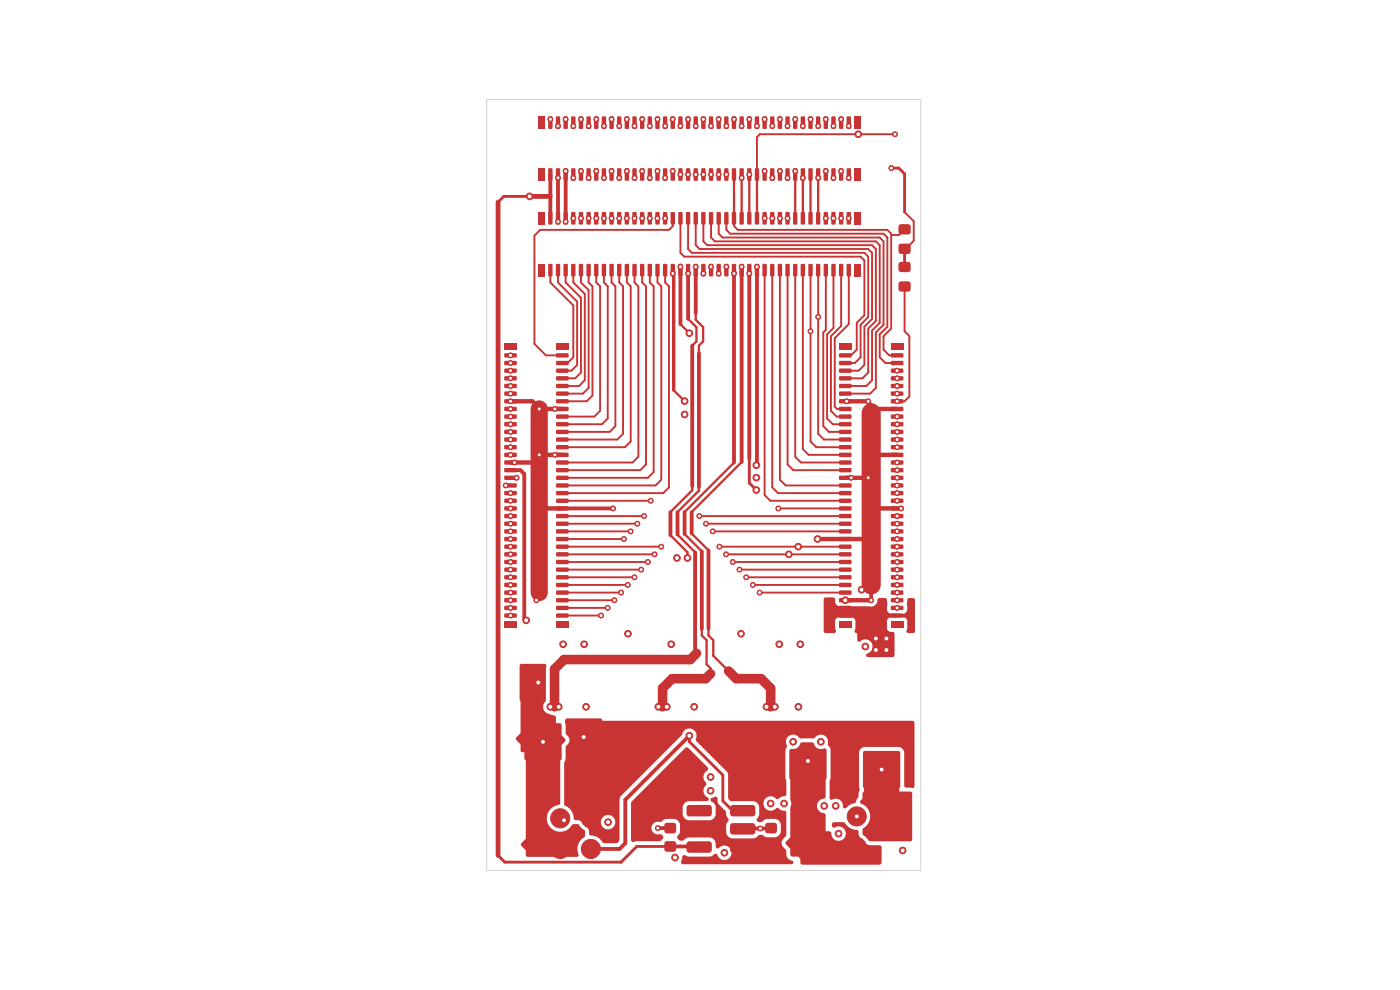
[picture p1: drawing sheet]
<svg xmlns="http://www.w3.org/2000/svg" width="297mm" height="210mm" viewBox="0 0 297 210" stroke-linecap="round" stroke-linejoin="round" font-family="sans-serif">
<g fill="#c83434" stroke="#c83434" stroke-width=".21">
<circle cx="181.8" cy="173.2" r="2.03"/>
<circle cx="125.3" cy="173.6" r="2.03"/>
<circle cx="181.8" cy="179.7" r="2.03"/>
</g>
<g fill="#c83434">
<path d="M190.8 47.7l.3-.2h1.6a.55 .55 0 0 1 .5 .6v1.1a.55 .55 0 0 1-.5 .5h-1.6a.55 .55 0 0 1-.5-.5v-1.1z"/>
<path d="M190.8 51.8l.3-.1h1.6a.55 .55 0 0 1 .5 .5v1.1a.55 .55 0 0 1-.5 .6h-1.6a.55 .55 0 0 1-.5-.6v-1.1z"/>
<path d="M190.8 59.8l.3-.1h1.6a.55 .55 0 0 1 .5 .5v1.1a.55 .55 0 0 1-.5 .6h-1.6a.55 .55 0 0 1-.5-.6v-1.1z"/>
<path d="M190.8 55.7l.3-.2h1.6a.55 .55 0 0 1 .5 .6v1.1a.55 .55 0 0 1-.5 .5h-1.6a.55 .55 0 0 1-.5-.5v-1.1z"/>
<path d="M118 75l2.5-.1 .1 .3v.5l-.2 .2-2.3-.1-.1-.2z"/>
<path d="M107 75l2.5-.1 .1 .3v.5l-.2 .2-2.3-.1-.1-.2z"/>
<path d="M118 76.6h2.5l.1 .2v.5l-.2 .2h-2.3l-.1-.3z"/>
<path d="M107 76.6h2.5l.1 .2v.5l-.2 .2h-2.3l-.1-.3z"/>
<path d="M118 78.2h2.5l.1 .2v.6l-.2 .1h-2.3l-.1-.2z"/>
<path d="M107 78.2h2.5l.1 .2v.6l-.2 .1h-2.3l-.1-.2z"/>
<path d="M118 79.9l2.5-.1 .1 .2v.6l-.2 .1h-2.3l-.1-.2z"/>
<path d="M107 79.9l2.5-.1 .1 .2v.6l-.2 .1h-2.3l-.1-.2z"/>
<path d="M118 81.5l2.5-.1 .1 .2v.6l-.2 .1h-2.3l-.1-.2z"/>
<path d="M107 81.5l2.5-.1 .1 .2v.6l-.2 .1h-2.3l-.1-.2z"/>
<path d="M118 83.1h2.5l.1 .2v.5l-.2 .2-2.3-.1-.1-.2z"/>
<path d="M107 83.1h2.5l.1 .2v.5l-.2 .2-2.3-.1-.1-.2z"/>
<path d="M118 84.7h2.5l.1 .2v.5l-.2 .2h-2.3l-.1-.2z"/>
<path d="M107 84.7h2.5l.1 .2v.5l-.2 .2h-2.3l-.1-.2z"/>
<path d="M118 86.3h2.5l.1 .2v.6l-.2 .1h-2.3l-.1-.2z"/>
<path d="M107 86.3h2.5l.1 .2v.6l-.2 .1h-2.3l-.1-.2z"/>
<path d="M118 88l2.5-.1 .1 .2v.6l-.2 .1h-2.3l-.1-.2z"/>
<path d="M107 88l2.5-.1 .1 .2v.6l-.2 .1h-2.3l-.1-.2z"/>
<path d="M118 89.6l2.5-.1 .1 .3v.5l-.2 .2-2.3-.1-.1-.2z"/>
<path d="M107 89.6l2.5-.1 .1 .3v.5l-.2 .2-2.3-.1-.1-.2z"/>
<path d="M118 91.2h2.5l.1 .2v.5l-.2 .2h-2.3l-.1-.2z"/>
<path d="M107 91.2h2.5l.1 .2v.5l-.2 .2h-2.3l-.1-.2z"/>
<path d="M118 92.8h2.5l.1 .2v.6l-.2 .1h-2.3l-.1-.2z"/>
<path d="M107 92.8h2.5l.1 .2v.6l-.2 .1h-2.3l-.1-.2z"/>
<path d="M118 94.5l2.5-.1 .1 .2v.6l-.2 .1h-2.3l-.1-.2z"/>
<path d="M107 94.5l2.5-.1 .1 .2v.6l-.2 .1h-2.3l-.1-.2z"/>
<path d="M118 96.1l2.5-.1 .1 .3v.5l-.2 .2-2.3-.1-.1-.2z"/>
<path d="M107 96.1l2.5-.1 .1 .3v.5l-.2 .2-2.3-.1-.1-.2z"/>
<path d="M118 97.7h2.5l.1 .2v.5l-.2 .2h-2.3l-.1-.3z"/>
<path d="M107 97.7h2.5l.1 .2v.5l-.2 .2h-2.3l-.1-.3z"/>
<path d="M118 99.3h2.5l.1 .2v.6l-.2 .1h-2.3l-.1-.2z"/>
<path d="M107 99.3h2.5l.1 .2v.6l-.2 .1h-2.3l-.1-.2z"/>
<path d="M118 101l2.5-.1 .1 .2v.6l-.2 .1h-2.3l-.1-.2z"/>
<path d="M107 101l2.5-.1 .1 .2v.6l-.2 .1h-2.3l-.1-.2z"/>
<path d="M118 102.6l2.5-.1 .1 .2v.6l-.2 .1h-2.3l-.1-.2z"/>
<path d="M107 102.6l2.5-.1 .1 .2v.6l-.2 .1h-2.3l-.1-.2z"/>
<path d="M118 104.2h2.5l.1 .2v.5l-.2 .2h-2.3l-.1-.3z"/>
<path d="M107 104.2h2.5l.1 .2v.5l-.2 .2h-2.3l-.1-.3z"/>
<path d="M118 105.8h2.5l.1 .2v.5l-.2 .2h-2.3l-.1-.2z"/>
<path d="M107 105.8h2.5l.1 .2v.5l-.2 .2h-2.3l-.1-.2z"/>
<path d="M118 107.5l2.5-.1 .1 .2v.6l-.2 .1h-2.3l-.1-.2z"/>
<path d="M107 107.5l2.5-.1 .1 .2v.6l-.2 .1h-2.3l-.1-.2z"/>
<path d="M118 109.1l2.5-.1 .1 .2v.6l-.2 .1h-2.3l-.1-.2z"/>
<path d="M107 109.1l2.5-.1 .1 .2v.6l-.2 .1h-2.3l-.1-.2z"/>
<path d="M118 110.7l2.5-.1 .1 .3v.5l-.2 .2-2.3-.1-.1-.2z"/>
<path d="M107 110.7l2.5-.1 .1 .3v.5l-.2 .2-2.3-.1-.1-.2z"/>
<path d="M118 112.3h2.5l.1 .2v.5l-.2 .2h-2.3l-.1-.2z"/>
<path d="M107 112.3h2.5l.1 .2v.5l-.2 .2h-2.3l-.1-.2z"/>
<path d="M118 113.9h2.5l.1 .2v.6l-.2 .1h-2.3l-.1-.2z"/>
<path d="M107 113.9h2.5l.1 .2v.6l-.2 .1h-2.3l-.1-.2z"/>
<path d="M118 115.6l2.5-.1 .1 .2v.6l-.2 .1h-2.3l-.1-.2z"/>
<path d="M107 115.6l2.5-.1 .1 .2v.6l-.2 .1h-2.3l-.1-.2z"/>
<path d="M118 117.2l2.5-.1 .1 .3v.5l-.2 .2-2.3-.1-.1-.2z"/>
<path d="M107 117.2l2.5-.1 .1 .3v.5l-.2 .2-2.3-.1-.1-.2z"/>
<path d="M118 118.8h2.5l.1 .2v.5l-.2 .2h-2.3l-.1-.3z"/>
<path d="M107 118.8h2.5l.1 .2v.5l-.2 .2h-2.3l-.1-.3z"/>
<path d="M118 120.4h2.5l.1 .2v.6l-.2 .1h-2.3l-.1-.2z"/>
<path d="M107 120.4h2.5l.1 .2v.6l-.2 .1h-2.3l-.1-.2z"/>
<path d="M118 122.1l2.5-.1 .1 .2v.6l-.2 .1h-2.3l-.1-.2z"/>
<path d="M107 122.1l2.5-.1 .1 .2v.6l-.2 .1h-2.3l-.1-.2z"/>
<path d="M118 123.7l2.5-.1 .1 .2v.6l-.2 .1h-2.3l-.1-.2z"/>
<path d="M107 123.7l2.5-.1 .1 .2v.6l-.2 .1h-2.3l-.1-.2z"/>
<path d="M118 125.3h2.5l.1 .2v.5l-.2 .2h-2.3l-.1-.3z"/>
<path d="M107 125.3h2.5l.1 .2v.5l-.2 .2h-2.3l-.1-.3z"/>
<path d="M118 126.9h2.5l.1 .2v.6l-.2 .1h-2.3l-.1-.2z"/>
<path d="M107 126.9h2.5l.1 .2v.6l-.2 .1h-2.3l-.1-.2z"/>
<path d="M118 128.6l2.5-.1 .1 .2v.6l-.2 .1h-2.3l-.1-.2z"/>
<path d="M107 128.6l2.5-.1 .1 .2v.6l-.2 .1h-2.3l-.1-.2z"/>
<path d="M118 130.2l2.5-.1 .1 .2v.6l-.2 .1h-2.3l-.1-.2z"/>
<path d="M107 130.2l2.5-.1 .1 .2v.6l-.2 .1h-2.3l-.1-.2z"/>
<path d="M118 72.7h2.6v1.5h-2.6z"/>
<path d="M107 72.7h2.6v1.5h-2.6z"/>
<path d="M118 131.8h2.6v1.4h-2.6z"/>
<path d="M107 131.8h2.6v1.4h-2.6z"/>
<path d="M116.4 24.7h.6l.2 .1v2.3l-.1 .2-.6 .1-.2-.2z"/>
<path d="M116.4 35.7h.6l.2 .1v2.3l-.1 .2-.6 .1-.2-.2z"/>
<path d="M118 24.7h.6l.2 .1v2.3l-.1 .2-.6 .1-.2-.2z"/>
<path d="M118 35.7h.6l.2 .1v2.3l-.1 .2-.6 .1-.2-.2z"/>
<path d="M119.6 24.7h.6l.3 .1v2.3l-.2 .2-.5 .1-.2-.2z"/>
<path d="M119.6 35.7h.6l.3 .1v2.3l-.2 .2-.5 .1-.2-.2z"/>
<path d="M121.2 24.7h.7l.2 .1v2.3l-.2 .2-.5 .1-.2-.2z"/>
<path d="M121.2 35.7h.7l.2 .1v2.3l-.2 .2-.5 .1-.2-.2z"/>
<path d="M122.8 24.7h.7l.2 .1v2.3l-.1 .2-.6 .1-.2-.2z"/>
<path d="M122.8 35.7h.7l.2 .1v2.3l-.1 .2-.6 .1-.2-.2z"/>
<path d="M124.5 24.7h.6l.2 .1v2.3l-.1 .2-.6 .1-.2-.2z"/>
<path d="M124.5 35.7h.6l.2 .1v2.3l-.1 .2-.6 .1-.2-.2z"/>
<path d="M126.1 24.7h.6l.2 .1 .1 2.3-.2 .2-.5 .1-.3-.2z"/>
<path d="M126.1 35.7h.6l.2 .1 .1 2.3-.2 .2-.5 .1-.3-.2z"/>
<path d="M127.7 24.7h.7l.2 .1v2.3l-.2 .2-.5 .1-.2-.2z"/>
<path d="M127.7 35.7h.7l.2 .1v2.3l-.2 .2-.5 .1-.2-.2z"/>
<path d="M129.3 24.7h.7l.2 .1v2.3l-.1 .2-.6 .1-.2-.2z"/>
<path d="M129.3 35.7h.7l.2 .1v2.3l-.1 .2-.6 .1-.2-.2z"/>
<path d="M131 24.7h.6l.2 .1v2.3l-.1 .2-.6 .1-.2-.2z"/>
<path d="M131 35.7h.6l.2 .1v2.3l-.1 .2-.6 .1-.2-.2z"/>
<path d="M132.6 24.7h.6l.2 .1 .1 2.3-.2 .2-.5 .1-.3-.2z"/>
<path d="M132.6 35.7h.6l.2 .1 .1 2.3-.2 .2-.5 .1-.3-.2z"/>
<path d="M134.2 24.7h.6l.3 .1v2.3l-.2 .2-.5 .1-.2-.2z"/>
<path d="M134.2 35.7h.6l.3 .1v2.3l-.2 .2-.5 .1-.2-.2z"/>
<path d="M135.8 24.7h.7l.2 .1v2.3l-.1 .2-.6 .1-.2-.2z"/>
<path d="M135.8 35.7h.7l.2 .1v2.3l-.1 .2-.6 .1-.2-.2z"/>
<path d="M137.5 24.7h.6l.2 .1v2.3l-.1 .2-.6 .1-.2-.2z"/>
<path d="M137.5 35.7h.6l.2 .1v2.3l-.1 .2-.6 .1-.2-.2z"/>
<path d="M139.1 24.7h.6l.2 .1v2.3l-.1 .2-.6 .1-.2-.2z"/>
<path d="M139.1 35.7h.6l.2 .1v2.3l-.1 .2-.6 .1-.2-.2z"/>
<path d="M140.7 24.7h.6l.3 .1v2.3l-.2 .2-.5 .1-.2-.2z"/>
<path d="M140.7 35.7h.6l.3 .1v2.3l-.2 .2-.5 .1-.2-.2z"/>
<path d="M142.3 24.7h.7l.2 .1v2.3l-.2 .2-.5 .1-.2-.2z"/>
<path d="M142.3 35.7h.7l.2 .1v2.3l-.2 .2-.5 .1-.2-.2z"/>
<path d="M144 24.7h.6l.2 .1v2.3l-.1 .2-.6 .1-.2-.2z"/>
<path d="M144 35.7h.6l.2 .1v2.3l-.1 .2-.6 .1-.2-.2z"/>
<path d="M145.6 24.7h.6l.2 .1v2.3l-.1 .2-.6 .1-.2-.2z"/>
<path d="M145.6 35.7h.6l.2 .1v2.3l-.1 .2-.6 .1-.2-.2z"/>
<path d="M147.2 24.7h.6l.2 .1 .1 2.3-.2 .2-.5 .1-.3-.2z"/>
<path d="M147.2 35.7h.6l.2 .1 .1 2.3-.2 .2-.5 .1-.3-.2z"/>
<path d="M148.8 24.7h.7l.2 .1v2.3l-.2 .2-.5 .1-.2-.2z"/>
<path d="M148.8 35.7h.7l.2 .1v2.3l-.2 .2-.5 .1-.2-.2z"/>
<path d="M150.4 24.7h.7l.2 .1v2.3l-.1 .2-.6 .1-.2-.2z"/>
<path d="M150.4 35.7h.7l.2 .1v2.3l-.1 .2-.6 .1-.2-.2z"/>
<path d="M152.1 24.7h.6l.2 .1v2.3l-.1 .2-.6 .1-.2-.2z"/>
<path d="M152.1 35.7h.6l.2 .1v2.3l-.1 .2-.6 .1-.2-.2z"/>
<path d="M153.7 24.7h.6l.2 .1 .1 2.3-.2 .2-.5 .1-.3-.2z"/>
<path d="M153.7 35.7h.6l.2 .1 .1 2.3-.2 .2-.5 .1-.3-.2z"/>
<path d="M155.3 24.7h.6l.3 .1v2.3l-.2 .2-.5 .1-.2-.2z"/>
<path d="M155.3 35.7h.6l.3 .1v2.3l-.2 .2-.5 .1-.2-.2z"/>
<path d="M156.9 24.7h.7l.2 .1v2.3l-.1 .2-.6 .1-.2-.2z"/>
<path d="M156.9 35.7h.7l.2 .1v2.3l-.1 .2-.6 .1-.2-.2z"/>
<path d="M158.6 24.7h.6l.2 .1v2.3l-.1 .2-.6 .1-.2-.2z"/>
<path d="M158.6 35.7h.6l.2 .1v2.3l-.1 .2-.6 .1-.2-.2z"/>
<path d="M160.2 24.7h.6l.2 .1v2.3l-.1 .2-.6 .1-.2-.2z"/>
<path d="M160.2 35.7h.6l.2 .1v2.3l-.1 .2-.6 .1-.2-.2z"/>
<path d="M161.8 24.7h.6l.3 .1v2.3l-.2 .2-.5 .1-.2-.2z"/>
<path d="M161.8 35.7h.6l.3 .1v2.3l-.2 .2-.5 .1-.2-.2z"/>
<path d="M163.4 24.7h.7l.2 .1v2.3l-.1 .2-.6 .1-.2-.2z"/>
<path d="M163.4 35.7h.7l.2 .1v2.3l-.1 .2-.6 .1-.2-.2z"/>
<path d="M165.1 24.7h.6l.2 .1v2.3l-.1 .2-.6 .1-.2-.2z"/>
<path d="M165.1 35.7h.6l.2 .1v2.3l-.1 .2-.6 .1-.2-.2z"/>
<path d="M166.7 24.7h.6l.2 .1v2.3l-.1 .2-.6 .1-.2-.2z"/>
<path d="M166.7 35.7h.6l.2 .1v2.3l-.1 .2-.6 .1-.2-.2z"/>
<path d="M168.3 24.7h.6l.2 .1 .1 2.3-.2 .2-.5 .1-.2-.2z"/>
<path d="M168.3 35.7h.6l.2 .1 .1 2.3-.2 .2-.5 .1-.2-.2z"/>
<path d="M169.9 24.7h.7l.2 .1v2.3l-.2 .2-.5 .1-.2-.2z"/>
<path d="M169.9 35.7h.7l.2 .1v2.3l-.2 .2-.5 .1-.2-.2z"/>
<path d="M171.5 24.7h.7l.2 .1v2.3l-.1 .2-.6 .1-.2-.2z"/>
<path d="M171.5 35.7h.7l.2 .1v2.3l-.1 .2-.6 .1-.2-.2z"/>
<path d="M173.2 24.7h.6l.2 .1v2.3l-.1 .2-.6 .1-.2-.2z"/>
<path d="M173.2 35.7h.6l.2 .1v2.3l-.1 .2-.6 .1-.2-.2z"/>
<path d="M174.8 24.7h.6l.2 .1 .1 2.3-.2 .2-.5 .1-.3-.2z"/>
<path d="M174.8 35.7h.6l.2 .1 .1 2.3-.2 .2-.5 .1-.3-.2z"/>
<path d="M176.4 24.7h.6l.3 .1v2.3l-.2 .2-.5 .1-.2-.2z"/>
<path d="M176.4 35.7h.6l.3 .1v2.3l-.2 .2-.5 .1-.2-.2z"/>
<path d="M178 24.7h.7l.2 .1v2.3l-.1 .2-.6 .1-.2-.2z"/>
<path d="M178 35.7h.7l.2 .1v2.3l-.1 .2-.6 .1-.2-.2z"/>
<path d="M179.7 24.7h.6l.2 .1v2.3l-.1 .2-.6 .1-.2-.2z"/>
<path d="M179.7 35.7h.6l.2 .1v2.3l-.1 .2-.6 .1-.2-.2z"/>
<path d="M114.1 24.7h1.4v2.7h-1.4z"/>
<path d="M114.1 35.7h1.4v2.7h-1.4z"/>
<path d="M181.3 24.7h1.4v2.7h-1.4z"/>
<path d="M181.3 35.7h1.4v2.7h-1.4z"/>
<path d="M155 178.6l.5-.1h4.1a.61 .61 0 0 1 .6 .6v1.2a.61 .61 0 0 1-.6 .6h-4.1a.61 .61 0 0 1-.6-.6v-1.2z"/>
<path d="M155 174.8l.5-.2h4.1a.61 .61 0 0 1 .6 .6v1.2a.61 .61 0 0 1-.6 .6h-4.1a.61 .61 0 0 1-.6-.6v-1.2z"/>
<path d="M155 170.9l.5-.1h4.1a.61 .61 0 0 1 .6 .6v1.2a.61 .61 0 0 1-.6 .6h-4.1a.61 .61 0 0 1-.6-.6v-1.2z"/>
<path d="M145.8 170.9l.4-.1h4.2a.61 .61 0 0 1 .6 .6v1.2a.61 .61 0 0 1-.6 .6h-4.2a.61 .61 0 0 1-.6-.6v-1.2z"/>
<path d="M145.8 178.6l.4-.1h4.2a.61 .61 0 0 1 .6 .6v1.2a.61 .61 0 0 1-.6 .6h-4.2a.61 .61 0 0 1-.6-.6v-1.2z"/>
<path d="M189 75l2.5-.1 .2 .3-.1 .5-.2 .2-2.3-.1-.1-.2z"/>
<path d="M178 75l2.5-.1 .2 .3-.1 .5-.2 .2-2.3-.1-.1-.2z"/>
<path d="M189 76.6h2.5l.2 .2-.1 .5-.2 .2h-2.3l-.1-.3z"/>
<path d="M178 76.6h2.5l.2 .2-.1 .5-.2 .2h-2.3l-.1-.3z"/>
<path d="M189 78.2h2.5l.2 .2-.1 .6-.2 .1h-2.3l-.1-.2z"/>
<path d="M178 78.2h2.5l.2 .2-.1 .6-.2 .1h-2.3l-.1-.2z"/>
<path d="M189 79.9l2.5-.1 .2 .2-.1 .6-.2 .1h-2.3l-.1-.2z"/>
<path d="M178 79.9l2.5-.1 .2 .2-.1 .6-.2 .1h-2.3l-.1-.2z"/>
<path d="M189 81.5l2.5-.1 .2 .2-.1 .6-.2 .1h-2.3l-.1-.2z"/>
<path d="M178 81.5l2.5-.1 .2 .2-.1 .6-.2 .1h-2.3l-.1-.2z"/>
<path d="M189 83.1h2.5l.2 .2-.1 .5-.2 .2-2.3-.1-.1-.2z"/>
<path d="M178 83.1h2.5l.2 .2-.1 .5-.2 .2-2.3-.1-.1-.2z"/>
<path d="M189 84.7h2.5l.2 .2-.1 .5-.2 .2h-2.3l-.1-.2z"/>
<path d="M178 84.7h2.5l.2 .2-.1 .5-.2 .2h-2.3l-.1-.2z"/>
<path d="M189 86.3h2.5l.2 .2-.1 .6-.2 .1h-2.3l-.1-.2z"/>
<path d="M178 86.3h2.5l.2 .2-.1 .6-.2 .1h-2.3l-.1-.2z"/>
<path d="M189 88l2.5-.1 .2 .2-.1 .6-.2 .1h-2.3l-.1-.2z"/>
<path d="M178 88l2.5-.1 .2 .2-.1 .6-.2 .1h-2.3l-.1-.2z"/>
<path d="M189 89.6l2.5-.1 .2 .3-.1 .5-.2 .2-2.3-.1-.1-.2z"/>
<path d="M178 89.6l2.5-.1 .2 .3-.1 .5-.2 .2-2.3-.1-.1-.2z"/>
<path d="M189 91.2h2.5l.2 .2-.1 .5-.2 .2h-2.3l-.1-.2z"/>
<path d="M178 91.2h2.5l.2 .2-.1 .5-.2 .2h-2.3l-.1-.2z"/>
<path d="M189 92.8h2.5l.2 .2-.1 .6-.2 .1h-2.3l-.1-.2z"/>
<path d="M178 92.8h2.5l.2 .2-.1 .6-.2 .1h-2.3l-.1-.2z"/>
<path d="M189 94.5l2.5-.1 .2 .2-.1 .6-.2 .1h-2.3l-.1-.2z"/>
<path d="M178 94.5l2.5-.1 .2 .2-.1 .6-.2 .1h-2.3l-.1-.2z"/>
<path d="M189 96.1l2.5-.1 .2 .3-.1 .5-.2 .2-2.3-.1-.1-.2z"/>
<path d="M178 96.1l2.5-.1 .2 .3-.1 .5-.2 .2-2.3-.1-.1-.2z"/>
<path d="M189 97.7h2.5l.2 .2-.1 .5-.2 .2h-2.3l-.1-.3z"/>
<path d="M178 97.7h2.5l.2 .2-.1 .5-.2 .2h-2.3l-.1-.3z"/>
<path d="M189 99.3h2.5l.2 .2-.1 .6-.2 .1h-2.3l-.1-.2z"/>
<path d="M178 99.3h2.5l.2 .2-.1 .6-.2 .1h-2.3l-.1-.2z"/>
<path d="M189 101l2.5-.1 .2 .2-.1 .6-.2 .1h-2.3l-.1-.2z"/>
<path d="M178 101l2.5-.1 .2 .2-.1 .6-.2 .1h-2.3l-.1-.2z"/>
<path d="M189 102.6l2.5-.1 .2 .2-.1 .6-.2 .1h-2.3l-.1-.2z"/>
<path d="M178 102.6l2.5-.1 .2 .2-.1 .6-.2 .1h-2.3l-.1-.2z"/>
<path d="M189 104.2h2.5l.2 .2-.1 .5-.2 .2h-2.3l-.1-.3z"/>
<path d="M178 104.2h2.5l.2 .2-.1 .5-.2 .2h-2.3l-.1-.3z"/>
<path d="M189 105.8h2.5l.2 .2-.1 .5-.2 .2h-2.3l-.1-.2z"/>
<path d="M178 105.8h2.5l.2 .2-.1 .5-.2 .2h-2.3l-.1-.2z"/>
<path d="M189 107.5l2.5-.1 .2 .2-.1 .6-.2 .1h-2.3l-.1-.2z"/>
<path d="M178 107.5l2.5-.1 .2 .2-.1 .6-.2 .1h-2.3l-.1-.2z"/>
<path d="M189 109.1l2.5-.1 .2 .2-.1 .6-.2 .1h-2.3l-.1-.2z"/>
<path d="M178 109.1l2.5-.1 .2 .2-.1 .6-.2 .1h-2.3l-.1-.2z"/>
<path d="M189 110.7l2.5-.1 .2 .3-.1 .5-.2 .2-2.3-.1-.1-.2z"/>
<path d="M178 110.7l2.5-.1 .2 .3-.1 .5-.2 .2-2.3-.1-.1-.2z"/>
<path d="M189 112.3h2.5l.2 .2-.1 .5-.2 .2h-2.3l-.1-.2z"/>
<path d="M178 112.3h2.5l.2 .2-.1 .5-.2 .2h-2.3l-.1-.2z"/>
<path d="M189 113.9h2.5l.2 .2-.1 .6-.2 .1h-2.3l-.1-.2z"/>
<path d="M178 113.9h2.5l.2 .2-.1 .6-.2 .1h-2.3l-.1-.2z"/>
<path d="M189 115.6l2.5-.1 .2 .2-.1 .6-.2 .1h-2.3l-.1-.2z"/>
<path d="M178 115.6l2.5-.1 .2 .2-.1 .6-.2 .1h-2.3l-.1-.2z"/>
<path d="M189 117.2l2.5-.1 .2 .3-.1 .5-.2 .2-2.3-.1-.1-.2z"/>
<path d="M178 117.2l2.5-.1 .2 .3-.1 .5-.2 .2-2.3-.1-.1-.2z"/>
<path d="M189 118.8h2.5l.2 .2-.1 .5-.2 .2h-2.3l-.1-.3z"/>
<path d="M178 118.8h2.5l.2 .2-.1 .5-.2 .2h-2.3l-.1-.3z"/>
<path d="M189 120.4h2.5l.2 .2-.1 .6-.2 .1h-2.3l-.1-.2z"/>
<path d="M178 120.4h2.5l.2 .2-.1 .6-.2 .1h-2.3l-.1-.2z"/>
<path d="M189 122.1l2.5-.1 .2 .2-.1 .6-.2 .1h-2.3l-.1-.2z"/>
<path d="M178 122.1l2.5-.1 .2 .2-.1 .6-.2 .1h-2.3l-.1-.2z"/>
<path d="M189 123.7l2.5-.1 .2 .2-.1 .6-.2 .1h-2.3l-.1-.2z"/>
<path d="M178 123.7l2.5-.1 .2 .2-.1 .6-.2 .1h-2.3l-.1-.2z"/>
<path d="M189 125.3h2.5l.2 .2-.1 .5-.2 .2h-2.3l-.1-.3z"/>
<path d="M178 125.3h2.5l.2 .2-.1 .5-.2 .2h-2.3l-.1-.3z"/>
<path d="M189 126.9h2.5l.2 .2-.1 .6-.2 .1h-2.3l-.1-.2z"/>
<path d="M178 126.9h2.5l.2 .2-.1 .6-.2 .1h-2.3l-.1-.2z"/>
<path d="M189 128.6l2.5-.1 .2 .2-.1 .6-.2 .1h-2.3l-.1-.2z"/>
<path d="M178 128.6l2.5-.1 .2 .2-.1 .6-.2 .1h-2.3l-.1-.2z"/>
<path d="M189 130.2l2.5-.1 .2 .2-.1 .6-.2 .1h-2.3l-.1-.2z"/>
<path d="M178 130.2l2.5-.1 .2 .2-.1 .6-.2 .1h-2.3l-.1-.2z"/>
<path d="M189 72.7h2.7v1.5h-2.7z"/>
<path d="M178 72.7h2.7v1.5h-2.7z"/>
<path d="M189 131.8h2.7v1.4h-2.7z"/>
<path d="M178 131.8h2.7v1.4h-2.7z"/>
<path d="M162.5 178.6l.4-.2h1.4a.57 .57 0 0 1 .5 .6v1.1a.57 .57 0 0 1-.5 .6h-1.4a.57 .57 0 0 1-.6-.6v-1.1z"/>
<path d="M162.5 174.7l.4-.2h1.4a.57 .57 0 0 1 .5 .6v1.1a.57 .57 0 0 1-.5 .6h-1.4a.57 .57 0 0 1-.6-.6v-1.1z"/>
</g>
<g fill="#c83434" stroke="#c83434" stroke-width=".21">
<circle cx="118.9" cy="180.1" r="2.03"/>
<circle cx="118.9" cy="173.6" r="2.03"/>
</g>
<g fill="#c83434">
<path d="M141.1 178.6l.4-.2h1.4a.57 .57 0 0 1 .5 .6v1.1a.57 .57 0 0 1-.5 .6h-1.4a.57 .57 0 0 1-.6-.6v-1.1z"/>
<path d="M141.1 174.7l.4-.2h1.4a.57 .57 0 0 1 .5 .6v1.1a.57 .57 0 0 1-.5 .6h-1.4a.57 .57 0 0 1-.6-.6v-1.1z"/>
</g>
<g fill="#c83434" stroke="#c83434" stroke-width=".21">
<circle cx="188.2" cy="173.2" r="2.03"/>
<circle cx="125.3" cy="180.1" r="2.03"/>
</g>
<g fill="#c83434">
<path d="M116.4 45h.6l.2 .1v2.3l-.1 .2h-.6l-.2-.1z"/>
<path d="M116.4 56h.6l.2 .1v2.3l-.1 .2h-.6l-.2-.1z"/>
<path d="M118 45h.6l.2 .1v2.3l-.1 .2h-.6l-.2-.1z"/>
<path d="M118 56h.6l.2 .1v2.3l-.1 .2h-.6l-.2-.1z"/>
<path d="M119.6 45h.6l.3 .1v2.3l-.2 .2h-.5l-.2-.1z"/>
<path d="M119.6 56h.6l.3 .1v2.3l-.2 .2h-.5l-.2-.1z"/>
<path d="M121.2 45h.7l.2 .1v2.3l-.2 .2h-.5l-.2-.1z"/>
<path d="M121.2 56h.7l.2 .1v2.3l-.2 .2h-.5l-.2-.1z"/>
<path d="M122.8 45h.7l.2 .1v2.3l-.1 .2h-.6l-.2-.1z"/>
<path d="M122.8 56h.7l.2 .1v2.3l-.1 .2h-.6l-.2-.1z"/>
<path d="M124.5 45h.6l.2 .1v2.3l-.1 .2h-.6l-.2-.1z"/>
<path d="M124.5 56h.6l.2 .1v2.3l-.1 .2h-.6l-.2-.1z"/>
<path d="M126.1 45h.6l.2 .1 .1 2.3-.2 .2h-.5l-.3-.1z"/>
<path d="M126.1 56h.6l.2 .1 .1 2.3-.2 .2h-.5l-.3-.1z"/>
<path d="M127.7 45h.7l.2 .1v2.3l-.2 .2h-.5l-.2-.1z"/>
<path d="M127.7 56h.7l.2 .1v2.3l-.2 .2h-.5l-.2-.1z"/>
<path d="M129.3 45h.7l.2 .1v2.3l-.1 .2h-.6l-.2-.1z"/>
<path d="M129.3 56h.7l.2 .1v2.3l-.1 .2h-.6l-.2-.1z"/>
<path d="M131 45h.6l.2 .1v2.3l-.1 .2h-.6l-.2-.1z"/>
<path d="M131 56h.6l.2 .1v2.3l-.1 .2h-.6l-.2-.1z"/>
<path d="M132.6 45h.6l.2 .1 .1 2.3-.2 .2h-.5l-.3-.1z"/>
<path d="M132.6 56h.6l.2 .1 .1 2.3-.2 .2h-.5l-.3-.1z"/>
<path d="M134.2 45h.6l.3 .1v2.3l-.2 .2h-.5l-.2-.1z"/>
<path d="M134.2 56h.6l.3 .1v2.3l-.2 .2h-.5l-.2-.1z"/>
<path d="M135.8 45h.7l.2 .1v2.3l-.1 .2h-.6l-.2-.1z"/>
<path d="M135.8 56h.7l.2 .1v2.3l-.1 .2h-.6l-.2-.1z"/>
<path d="M137.5 45h.6l.2 .1v2.3l-.1 .2h-.6l-.2-.1z"/>
<path d="M137.5 56h.6l.2 .1v2.3l-.1 .2h-.6l-.2-.1z"/>
<path d="M139.1 45h.6l.2 .1v2.3l-.1 .2h-.6l-.2-.1z"/>
<path d="M139.1 56h.6l.2 .1v2.3l-.1 .2h-.6l-.2-.1z"/>
<path d="M140.7 45h.6l.3 .1v2.3l-.2 .2h-.5l-.2-.1z"/>
<path d="M140.7 56h.6l.3 .1v2.3l-.2 .2h-.5l-.2-.1z"/>
<path d="M142.3 45h.7l.2 .1v2.3l-.2 .2h-.5l-.2-.1z"/>
<path d="M142.3 56h.7l.2 .1v2.3l-.2 .2h-.5l-.2-.1z"/>
<path d="M144 45h.6l.2 .1v2.3l-.1 .2h-.6l-.2-.1z"/>
<path d="M144 56h.6l.2 .1v2.3l-.1 .2h-.6l-.2-.1z"/>
<path d="M145.6 45h.6l.2 .1v2.3l-.1 .2h-.6l-.2-.1z"/>
<path d="M145.6 56h.6l.2 .1v2.3l-.1 .2h-.6l-.2-.1z"/>
<path d="M147.2 45h.6l.2 .1 .1 2.3-.2 .2h-.5l-.3-.1z"/>
<path d="M147.2 56h.6l.2 .1 .1 2.3-.2 .2h-.5l-.3-.1z"/>
<path d="M148.8 45h.7l.2 .1v2.3l-.2 .2h-.5l-.2-.1z"/>
<path d="M148.8 56h.7l.2 .1v2.3l-.2 .2h-.5l-.2-.1z"/>
<path d="M150.4 45h.7l.2 .1v2.3l-.1 .2h-.6l-.2-.1z"/>
<path d="M150.4 56h.7l.2 .1v2.3l-.1 .2h-.6l-.2-.1z"/>
<path d="M152.1 45h.6l.2 .1v2.3l-.1 .2h-.6l-.2-.1z"/>
<path d="M152.1 56h.6l.2 .1v2.3l-.1 .2h-.6l-.2-.1z"/>
<path d="M153.7 45h.6l.2 .1 .1 2.3-.2 .2h-.5l-.3-.1z"/>
<path d="M153.7 56h.6l.2 .1 .1 2.3-.2 .2h-.5l-.3-.1z"/>
<path d="M155.3 45h.6l.3 .1v2.3l-.2 .2h-.5l-.2-.1z"/>
<path d="M155.3 56h.6l.3 .1v2.3l-.2 .2h-.5l-.2-.1z"/>
<path d="M156.9 45h.7l.2 .1v2.3l-.1 .2h-.6l-.2-.1z"/>
<path d="M156.9 56h.7l.2 .1v2.3l-.1 .2h-.6l-.2-.1z"/>
<path d="M158.6 45h.6l.2 .1v2.3l-.1 .2h-.6l-.2-.1z"/>
<path d="M158.6 56h.6l.2 .1v2.3l-.1 .2h-.6l-.2-.1z"/>
<path d="M160.2 45h.6l.2 .1v2.3l-.1 .2h-.6l-.2-.1z"/>
<path d="M160.2 56h.6l.2 .1v2.3l-.1 .2h-.6l-.2-.1z"/>
<path d="M161.8 45h.6l.3 .1v2.3l-.2 .2h-.5l-.2-.1z"/>
<path d="M161.8 56h.6l.3 .1v2.3l-.2 .2h-.5l-.2-.1z"/>
<path d="M163.4 45h.7l.2 .1v2.3l-.1 .2h-.6l-.2-.1z"/>
<path d="M163.4 56h.7l.2 .1v2.3l-.1 .2h-.6l-.2-.1z"/>
<path d="M165.1 45h.6l.2 .1v2.3l-.1 .2h-.6l-.2-.1z"/>
<path d="M165.1 56h.6l.2 .1v2.3l-.1 .2h-.6l-.2-.1z"/>
<path d="M166.7 45h.6l.2 .1v2.3l-.1 .2h-.6l-.2-.1z"/>
<path d="M166.7 56h.6l.2 .1v2.3l-.1 .2h-.6l-.2-.1z"/>
<path d="M168.3 45h.6l.2 .1 .1 2.3-.2 .2h-.5l-.2-.1z"/>
<path d="M168.3 56h.6l.2 .1 .1 2.3-.2 .2h-.5l-.2-.1z"/>
<path d="M169.9 45h.7l.2 .1v2.3l-.2 .2h-.5l-.2-.1z"/>
<path d="M169.9 56h.7l.2 .1v2.3l-.2 .2h-.5l-.2-.1z"/>
<path d="M171.5 45h.7l.2 .1v2.3l-.1 .2h-.6l-.2-.1z"/>
<path d="M171.5 56h.7l.2 .1v2.3l-.1 .2h-.6l-.2-.1z"/>
<path d="M173.2 45h.6l.2 .1v2.3l-.1 .2h-.6l-.2-.1z"/>
<path d="M173.2 56h.6l.2 .1v2.3l-.1 .2h-.6l-.2-.1z"/>
<path d="M174.8 45h.6l.2 .1 .1 2.3-.2 .2h-.5l-.3-.1z"/>
<path d="M174.8 56h.6l.2 .1 .1 2.3-.2 .2h-.5l-.3-.1z"/>
<path d="M176.4 45h.6l.3 .1v2.3l-.2 .2h-.5l-.2-.1z"/>
<path d="M176.4 56h.6l.3 .1v2.3l-.2 .2h-.5l-.2-.1z"/>
<path d="M178 45h.7l.2 .1v2.3l-.1 .2h-.6l-.2-.1z"/>
<path d="M178 56h.7l.2 .1v2.3l-.1 .2h-.6l-.2-.1z"/>
<path d="M179.7 45h.6l.2 .1v2.3l-.1 .2h-.6l-.2-.1z"/>
<path d="M179.7 56h.6l.2 .1v2.3l-.1 .2h-.6l-.2-.1z"/>
<path d="M114.1 45h1.4v2.6h-1.4z"/>
<path d="M114.1 56h1.4v2.6h-1.4z"/>
<path d="M181.3 45h1.4v2.6h-1.4z"/>
<path d="M181.3 56h1.4v2.6h-1.4z"/>
</g>
<g fill="#c83434" stroke="#c83434" stroke-width=".21">
<circle cx="139.5" cy="175.7" r=".53"/>
<circle cx="150.8" cy="26.7" r=".53"/>
<circle cx="157.2" cy="134.4" r=".71"/>
<circle cx="183.6" cy="137.1" r=".71"/>
<circle cx="149.2" cy="25.3" r=".53"/>
<circle cx="124.3" cy="149.9" r=".71"/>
<circle cx="169.4" cy="149.9" r=".71"/>
<circle cx="142.4" cy="136.7" r=".71"/>
<circle cx="150.8" cy="56.6" r=".53"/>
<circle cx="123.9" cy="136.7" r=".71"/>
<circle cx="169.8" cy="136.7" r=".71"/>
<circle cx="181.8" cy="173.2" r=".71"/>
<circle cx="149.2" cy="58" r=".53"/>
<circle cx="165.3" cy="136.7" r=".71"/>
<circle cx="133.2" cy="134.4" r=".71"/>
<circle cx="161.3" cy="175.7" r=".53"/>
<circle cx="119.5" cy="136.7" r=".71"/>
<circle cx="147.3" cy="149.9" r=".71"/>
<circle cx="160.4" cy="101.3" r=".71"/>
<circle cx="143.6" cy="118.4" r=".71"/>
<circle cx="123.8" cy="156.3" r=".71"/>
<circle cx="185.8" cy="137.9" r=".71"/>
<circle cx="188" cy="135.4" r=".71"/>
<circle cx="185.8" cy="135.4" r=".71"/>
<circle cx="188" cy="137.9" r=".71"/>
<circle cx="171.4" cy="161.4" r=".71"/>
<circle cx="184.2" cy="101.4" r=".53"/>
<circle cx="173.4" cy="114.3" r=".71"/>
<circle cx="152.5" cy="25.3" r=".53"/>
<circle cx="179.6" cy="85.1" r=".53"/>
<circle cx="120" cy="47" r=".53"/>
<circle cx="191.5" cy="180.4" r=".71"/>
<circle cx="179.3" cy="127.3" r=".71"/>
<circle cx="117.7" cy="86.7" r=".53"/>
<circle cx="108.3" cy="127.3" r=".53"/>
<circle cx="152.5" cy="58" r=".53"/>
<circle cx="184.2" cy="85.1" r=".53"/>
<circle cx="129" cy="174.4" r=".71"/>
<circle cx="168.3" cy="157.4" r=".71"/>
<circle cx="113.8" cy="127.3" r=".53"/>
<circle cx="118.4" cy="37.7" r=".53"/>
<circle cx="154.1" cy="26.7" r=".53"/>
<circle cx="150.7" cy="167.7" r=".71"/>
<circle cx="119.7" cy="174" r=".71"/>
<circle cx="108.3" cy="114.3" r=".53"/>
<circle cx="130.1" cy="107.8" r=".53"/>
<circle cx="182.8" cy="125.1" r=".71"/>
<circle cx="120" cy="36.3" r=".53"/>
<circle cx="154.1" cy="56.6" r=".53"/>
<circle cx="145.2" cy="87.9" r=".71"/>
<circle cx="163.5" cy="170.4" r=".71"/>
<circle cx="108.3" cy="85.1" r=".53"/>
<circle cx="191.2" cy="107.8" r=".53"/>
<circle cx="118.4" cy="47" r=".53"/>
<circle cx="153.7" cy="180.9" r=".71"/>
<circle cx="189.1" cy="35.7" r=".53"/>
<circle cx="143.2" cy="181.9" r=".71"/>
<circle cx="184.8" cy="127.3" r=".53"/>
<circle cx="174.1" cy="157.4" r=".71"/>
<circle cx="109.6" cy="101.4" r=".53"/>
<circle cx="109.2" cy="98.1" r=".53"/>
<circle cx="166.3" cy="170.4" r=".71"/>
<circle cx="114.4" cy="96.5" r=".53"/>
<circle cx="174.9" cy="171" r=".71"/>
<circle cx="117.7" cy="96.5" r=".53"/>
<circle cx="177.3" cy="171" r=".71"/>
<circle cx="177.9" cy="176.8" r=".71"/>
<circle cx="150.7" cy="164.8" r=".71"/>
<circle cx="114.4" cy="86.7" r=".53"/>
<circle cx="180.6" cy="101.4" r=".53"/>
<circle cx="190.3" cy="85.1" r=".53"/>
<circle cx="167.1" cy="46.3" r=".53"/>
<circle cx="121.6" cy="46.3" r=".53"/>
<circle cx="108.3" cy="75.4" r=".53"/>
<circle cx="123.2" cy="46.3" r=".53"/>
<circle cx="108.3" cy="77" r=".53"/>
<circle cx="124.9" cy="46.3" r=".53"/>
<circle cx="108.3" cy="78.6" r=".53"/>
<circle cx="126.5" cy="46.3" r=".53"/>
<circle cx="108.3" cy="80.3" r=".53"/>
<circle cx="128.1" cy="46.3" r=".53"/>
<circle cx="108.3" cy="81.9" r=".53"/>
<circle cx="108.3" cy="83.5" r=".53"/>
<circle cx="129.7" cy="46.3" r=".53"/>
<circle cx="131.4" cy="46.3" r=".53"/>
<circle cx="108.3" cy="86.7" r=".53"/>
<circle cx="108.3" cy="88.4" r=".53"/>
<circle cx="133" cy="46.3" r=".53"/>
<circle cx="134.6" cy="46.3" r=".53"/>
<circle cx="108.3" cy="90" r=".53"/>
<circle cx="108.3" cy="91.6" r=".53"/>
<circle cx="136.2" cy="46.3" r=".53"/>
<circle cx="137.9" cy="46.3" r=".53"/>
<circle cx="108.3" cy="93.2" r=".53"/>
<circle cx="108.3" cy="94.9" r=".53"/>
<circle cx="139.5" cy="46.3" r=".53"/>
<circle cx="141.1" cy="46.3" r=".53"/>
<circle cx="108.3" cy="96.5" r=".53"/>
<circle cx="111.6" cy="131.6" r=".71"/>
<circle cx="165.5" cy="46.3" r=".53"/>
<circle cx="107.3" cy="103" r=".53"/>
<circle cx="124.9" cy="37.7" r=".53"/>
<circle cx="108.3" cy="104.6" r=".53"/>
<circle cx="141.1" cy="26.7" r=".53"/>
<circle cx="138" cy="106.2" r=".53"/>
<circle cx="108.3" cy="106.2" r=".53"/>
<circle cx="123.2" cy="36.3" r=".53"/>
<circle cx="108.3" cy="107.8" r=".53"/>
<circle cx="121.6" cy="37.7" r=".53"/>
<circle cx="139.5" cy="25.3" r=".53"/>
<circle cx="136.6" cy="109.5" r=".53"/>
<circle cx="133" cy="25.3" r=".53"/>
<circle cx="108.3" cy="109.5" r=".53"/>
<circle cx="135.2" cy="111.1" r=".53"/>
<circle cx="137.9" cy="26.7" r=".53"/>
<circle cx="108.3" cy="111.1" r=".53"/>
<circle cx="131.4" cy="26.7" r=".53"/>
<circle cx="136.2" cy="25.3" r=".53"/>
<circle cx="133.8" cy="112.7" r=".53"/>
<circle cx="108.3" cy="112.7" r=".53"/>
<circle cx="129.7" cy="25.3" r=".53"/>
<circle cx="132.4" cy="114.3" r=".53"/>
<circle cx="134.6" cy="26.7" r=".53"/>
<circle cx="141.1" cy="37.7" r=".53"/>
<circle cx="140.3" cy="116" r=".53"/>
<circle cx="108.3" cy="116" r=".53"/>
<circle cx="128.1" cy="26.7" r=".53"/>
<circle cx="138.9" cy="117.6" r=".53"/>
<circle cx="139.5" cy="36.3" r=".53"/>
<circle cx="108.3" cy="117.6" r=".53"/>
<circle cx="126.5" cy="25.3" r=".53"/>
<circle cx="137.9" cy="37.7" r=".53"/>
<circle cx="137.4" cy="119.2" r=".53"/>
<circle cx="124.9" cy="26.7" r=".53"/>
<circle cx="108.3" cy="119.2" r=".53"/>
<circle cx="136" cy="120.8" r=".53"/>
<circle cx="136.2" cy="36.3" r=".53"/>
<circle cx="123.2" cy="25.3" r=".53"/>
<circle cx="108.3" cy="120.8" r=".53"/>
<circle cx="134.6" cy="122.5" r=".53"/>
<circle cx="134.6" cy="37.7" r=".53"/>
<circle cx="108.3" cy="122.5" r=".53"/>
<circle cx="121.6" cy="26.7" r=".53"/>
<circle cx="133.2" cy="124.1" r=".53"/>
<circle cx="133" cy="36.3" r=".53"/>
<circle cx="120" cy="25.3" r=".53"/>
<circle cx="108.3" cy="124.1" r=".53"/>
<circle cx="131.8" cy="125.7" r=".53"/>
<circle cx="131.4" cy="37.7" r=".53"/>
<circle cx="118.4" cy="26.7" r=".53"/>
<circle cx="108.3" cy="125.7" r=".53"/>
<circle cx="129.7" cy="36.3" r=".53"/>
<circle cx="130.3" cy="127.3" r=".53"/>
<circle cx="128.9" cy="129" r=".53"/>
<circle cx="128.1" cy="37.7" r=".53"/>
<circle cx="108.3" cy="129" r=".53"/>
<circle cx="116.8" cy="25.3" r=".53"/>
<circle cx="126.5" cy="36.3" r=".53"/>
<circle cx="127.5" cy="130.6" r=".53"/>
<circle cx="142.7" cy="36.3" r=".53"/>
<circle cx="108.3" cy="130.6" r=".53"/>
<circle cx="112.4" cy="41.7" r=".71"/>
<circle cx="142.7" cy="25.3" r=".53"/>
<circle cx="142.7" cy="58" r=".53"/>
<circle cx="145.2" cy="85.1" r=".71"/>
<circle cx="144.4" cy="56.6" r=".53"/>
<circle cx="146.2" cy="70.7" r=".71"/>
<circle cx="144.4" cy="26.7" r=".53"/>
<circle cx="190.3" cy="114.3" r=".53"/>
<circle cx="144.4" cy="37" r=".53"/>
<circle cx="146" cy="58" r=".53"/>
<circle cx="145.8" cy="118.4" r=".71"/>
<circle cx="146" cy="25.3" r=".53"/>
<circle cx="146" cy="37" r=".53"/>
<circle cx="190.3" cy="116" r=".53"/>
<circle cx="116.7" cy="149.9" r=".71"/>
<circle cx="147.6" cy="26.7" r=".53"/>
<circle cx="147.6" cy="56.6" r=".53"/>
<circle cx="118.5" cy="149.9" r=".71"/>
<circle cx="190.3" cy="117.6" r=".53"/>
<circle cx="147.6" cy="37" r=".53"/>
<circle cx="149.2" cy="37" r=".53"/>
<circle cx="190.3" cy="119.2" r=".53"/>
<circle cx="150.8" cy="37" r=".53"/>
<circle cx="190.3" cy="120.8" r=".53"/>
<circle cx="152.5" cy="37" r=".53"/>
<circle cx="190.3" cy="122.5" r=".53"/>
<circle cx="190.3" cy="124.1" r=".53"/>
<circle cx="154.1" cy="37" r=".53"/>
<circle cx="141.5" cy="149.9" r=".71"/>
<circle cx="139.7" cy="149.9" r=".71"/>
<circle cx="155.7" cy="58" r=".53"/>
<circle cx="155.7" cy="25.3" r=".53"/>
<circle cx="162.6" cy="149.9" r=".71"/>
<circle cx="157.3" cy="56.6" r=".53"/>
<circle cx="164.4" cy="149.9" r=".71"/>
<circle cx="157.3" cy="26.7" r=".53"/>
<circle cx="190.3" cy="125.7" r=".53"/>
<circle cx="157.3" cy="37.7" r=".53"/>
<circle cx="160.4" cy="104" r=".71"/>
<circle cx="159" cy="25.3" r=".53"/>
<circle cx="159" cy="58" r=".53"/>
<circle cx="190.3" cy="127.3" r=".53"/>
<circle cx="159" cy="37" r=".53"/>
<circle cx="160.6" cy="26.7" r=".53"/>
<circle cx="160.6" cy="56.6" r=".53"/>
<circle cx="160.4" cy="98.7" r=".71"/>
<circle cx="189.9" cy="28.5" r=".53"/>
<circle cx="190.3" cy="129" r=".53"/>
<circle cx="182.1" cy="28.5" r=".71"/>
<circle cx="165.1" cy="107.8" r=".53"/>
<circle cx="162.2" cy="25.3" r=".53"/>
<circle cx="162.2" cy="36.3" r=".53"/>
<circle cx="148.4" cy="109.5" r=".53"/>
<circle cx="190.3" cy="93.2" r=".53"/>
<circle cx="163.8" cy="26.7" r=".53"/>
<circle cx="163.8" cy="37.7" r=".53"/>
<circle cx="149.8" cy="111.1" r=".53"/>
<circle cx="190.3" cy="94.9" r=".53"/>
<circle cx="165.5" cy="25.3" r=".53"/>
<circle cx="151.2" cy="112.7" r=".53"/>
<circle cx="165.5" cy="36.3" r=".53"/>
<circle cx="190.3" cy="98.1" r=".53"/>
<circle cx="167.1" cy="26.7" r=".53"/>
<circle cx="152.6" cy="116" r=".53"/>
<circle cx="169.3" cy="116" r=".71"/>
<circle cx="167.1" cy="37.7" r=".53"/>
<circle cx="168.7" cy="25.3" r=".53"/>
<circle cx="190.3" cy="99.7" r=".53"/>
<circle cx="154" cy="117.6" r=".53"/>
<circle cx="168.7" cy="36.3" r=".53"/>
<circle cx="167.3" cy="117.6" r=".71"/>
<circle cx="170.3" cy="26.7" r=".53"/>
<circle cx="190.3" cy="101.4" r=".53"/>
<circle cx="170.3" cy="37.7" r=".53"/>
<circle cx="155.5" cy="119.2" r=".53"/>
<circle cx="171.9" cy="25.3" r=".53"/>
<circle cx="190.3" cy="103" r=".53"/>
<circle cx="190.3" cy="104.6" r=".53"/>
<circle cx="173.6" cy="26.7" r=".53"/>
<circle cx="173.6" cy="37.7" r=".53"/>
<circle cx="156.9" cy="120.8" r=".53"/>
<circle cx="190.3" cy="106.2" r=".53"/>
<circle cx="175.2" cy="25.3" r=".53"/>
<circle cx="158.3" cy="122.5" r=".53"/>
<circle cx="175.2" cy="36.3" r=".53"/>
<circle cx="176.8" cy="26.7" r=".53"/>
<circle cx="190.3" cy="109.5" r=".53"/>
<circle cx="176.8" cy="37.7" r=".53"/>
<circle cx="159.7" cy="124.1" r=".53"/>
<circle cx="190.3" cy="111.1" r=".53"/>
<circle cx="178.4" cy="25.3" r=".53"/>
<circle cx="161.1" cy="125.7" r=".53"/>
<circle cx="178.4" cy="36.3" r=".53"/>
<circle cx="180.1" cy="26.7" r=".53"/>
<circle cx="190.3" cy="112.7" r=".53"/>
<circle cx="190.3" cy="91.6" r=".53"/>
<circle cx="180.1" cy="37.7" r=".53"/>
<circle cx="146.2" cy="156.1" r=".71"/>
<circle cx="180.1" cy="46.3" r=".53"/>
<circle cx="190.3" cy="78.6" r=".53"/>
<circle cx="178.4" cy="46.3" r=".53"/>
<circle cx="190.3" cy="80.3" r=".53"/>
<circle cx="176.8" cy="46.3" r=".53"/>
<circle cx="190.3" cy="81.9" r=".53"/>
<circle cx="175.2" cy="46.3" r=".53"/>
<circle cx="190.3" cy="83.5" r=".53"/>
<circle cx="163.8" cy="46.3" r=".53"/>
<circle cx="190.3" cy="88.4" r=".53"/>
<circle cx="162.2" cy="46.3" r=".53"/>
<circle cx="190.3" cy="90" r=".53"/>
<circle cx="173.6" cy="67.2" r=".53"/>
<circle cx="171.9" cy="70.3" r=".53"/>
<circle cx="115.2" cy="157.4" r=".71"/>
<circle cx="114.2" cy="144.8" r=".71"/>
<circle cx="187" cy="163.2" r=".71"/>
</g>
<g fill="none" stroke="#c83434" stroke-width=".81">
<path d="M116.8 37v9.3M118.4 37v9.3M120 37v9.3M144.4 57.3v11.5M146 57.3v10.3M147.6 57.3v9.1M155.7 57.3v40.8M157.3 57.3v40.7M159 57.3v40M160.6 57.3v41.4M146.9 73.3v29.8M148.3 74.9v28.4"/>
<path d="M108.3 99.7h2.1l.8 .8v30.7l.4 .4M113 85.1l.8 .8v41.4M184 85.1l.8 .8v41.4M119.3 107.8h10.8M142.2 108.6v4.9M143.7 108.6v4.8M145.2 108.6v4.7M146.7 108.6v4.6M147.5 117.1v20.6M148.9 116.9v16.5M150.3 116.7v16.7M179.3 129v1.6h11"/>
<path d="M115.2 157.4v21.5l1.2 1.2h2.5M146.2 156.1l-13.5 13.6v9.2l-1.3 1.2h-6.1M139.5 175.7h2.7M142.2 179.6h6.1M157.6 175.7h6"/>
</g>
<path d="M105.7 42.9v138.6M112.4 41.7h4.4M185.8 130.6v4.8M114.2 144.8v11.5l1 1.1M157.6 179.6h6M171.4 161.4v17.1l1.6 1.6h8.8v-.4M187 163.2v6.7l1.2 1.3v2" fill="none" stroke="#c83434" stroke-width="1"/>
<path d="M123.8 156.3v14l1.5 1.6v1.7" fill="none" stroke="#c83434" stroke-width="1.2"/>
<g fill="none" stroke="#c83434" stroke-width=".41">
<path d="M189.9 28.5h-28.7l-.6 .6v7.9M116.8 57.3v2.6l4.8 4.9v11l-1.2 1.2h-1.1M118.4 57.3v2.6l4 4.1v13.4l-1.2 1.2h-1.9M120 57.3v2.6l3.2 3.3v15.8l-1.2 1.3h-2.7M121.6 57.3v2.6l2.5 2.5v18.3l-1.3 1.2h-3.5M123.2 57.3v2.6l1.7 1.6v20.8l-1.2 1.2h-4.4M124.9 57.3v2.6l.8 .8v23.2l-1.2 1.2h-5.2M126.5 57.3v2.6l.8 .8v26.5l-1.2 1.2h-6.8M128.1 57.3v2.6l.8 .8v28.1l-1.2 1.2h-8.4M129.7 57.3v2.6l.9 .8v29.7l-1.3 1.2h-10M131.4 57.3v2.6l.8 .8v31.3l-1.2 1.2h-11.7M133 57.3v2.6l.8 .8v32.9l-1.2 1.3h-13.3"/>
<path d="M134.6 57.3v2.6l.8 .8v36.2l-1.2 1.2h-14.9M136.2 57.3v2.6l.8 .8v37.8l-1.2 1.2h-16.5M137.9 57.3v2.6l.8 .8v39.4l-1.2 1.3h-18.2M139.5 57.3v2.6l.8 .8v41.1l-1.2 1.2h-19.8M141.1 57.3v2.6l.8 .8v42.7l-1.2 1.2h-21.4M142.7 46.3v1.7l-.8 .8h-27.3l-1.2 1.2v22.9l2.4 2.5h3.5M144.4 46.3v7.3l.8 .8h37.4l.8 .9v11.6l-1.6 1.6v5.7l-1.3 1.2h-1.2M146 46.3v6.5l.8 .8h36.6l.8 .8v12.9l-1.6 1.6v6.9l-1.3 1.2h-2M147.6 46.3v5.7l.8 .8h35.8l.8 .8v14.1l-1.6 1.6v8.1l-1.2 1.2h-2.9M149.2 46.3v4.9l.8 .8h35l.8 .8v15.3l-1.6 1.6v9.3l-1.2 1.3h-3.7M150.8 46.3v4.1l.9 .8h34.1l.8 .8v16.5l-1.6 1.6v10.6l-1.2 1.2h-4.5M152.5 46.3v3.3l.8 .8h33.3l.8 .8v17.7l-1.6 1.6v11.8l-1.2 1.2h-5.3"/>
<path d="M154.1 46.3v2.5l.8 .8h32.5l.8 .8v18.9l-1.6 1.6v4.9l1.2 1.2h2.5M155.7 46.3v1.7l.8 .8h31.7l.9 .8v20.1l-1.7 1.6v2.9l1.3 1.2h1.6M162.2 57.3v47.7l1.2 1.2h15.9M163.8 57.3v46.1l1.2 1.2h14.3M165.5 57.3v44.5l1.2 1.2h12.6M167.1 57.3v41.2l1.2 1.2h11M168.7 57.3v39.6l1.2 1.2h9.4M170.3 57.3v38l1.2 1.2h7.8M171.9 57.3v36.3l1.3 1.3h6.1M173.6 57.3v34.7l1.2 1.2h4.5M175.2 57.3v12.7l-.5 .5v19.9l1.2 1.2h3.4M176.8 57.3v12.3l-1.3 1.3v17.9l1.2 1.2h2.6"/>
<path d="M178.4 57.3v11.9l-2.1 2.1v15.9l1.2 1.2h1.8M180.1 57.3v11.5l-3 2.9v14.6l.5 .4h1.7M191.9 48.6l-1.2 1.3h-1.5M191.9 45l1.9 1.9v4.2l-1.7 1.7M191.9 60.8v9.5l1 1v12.8l-1 1h-1.6M119.3 106.2h18.7M119.3 109.5h17.3M119.3 111.1h15.9M119.3 112.7h14.5M119.3 114.3h13.1M119.3 116h21M119.3 117.6h19.6"/>
<path d="M119.3 119.2h18.1M148.4 109.5h30.9M149.8 111.1h29.5M151.2 112.7h28.1M152.6 116h26.7M154 117.6h25.3M155.5 119.2h23.8M165.1 107.8h14.2M119.3 120.8h16.7M119.3 122.5h15.3M119.3 124.1h13.9M119.3 125.7h12.5"/>
<path d="M119.3 127.3h11M119.3 129h9.6M119.3 130.6h8.2M156.9 120.8h22.4M158.3 122.5h21M159.7 124.1h19.6M161.1 125.7h18.2"/>
</g>
<g fill="none" stroke="#c83434" stroke-width=".49">
<path d="M155.7 37v9.3M157.3 37v9.3M159 37v9.3M160.6 37v9.3M168.7 37v9.3M170.3 37v9.3M171.9 37v9.3M173.6 37v9.3M144.4 68.8l1.8 1.9M146 67.6l1.7 1.8v3l-.8 .9M147.6 66.4v1.4l1.6 1.6v3l-.9 .9v1.6M142.9 82.8l2.3 2.3"/>
<path d="M155.7 98.1l-10.5 10.5M157.3 98l-10.6 10.6M142.2 113.5l3.6 3.6v1.3M143.7 113.4l3.8 3.7M145.2 113.3l3.7 3.6M146.7 113.2l3.6 3.5M146.9 103.1v.9l-4.7 4.6M148.3 103.3v.8l-4.6 4.5M147.5 137.7l.3 .3v.6M148.9 133.4v1.4l1 1v5.1l.8 .9v1.1M150.3 133.4v1.4l1 1v3.3l3.3 3.2"/>
</g>
<path d="M189.1 35.7h1.6l1.2 1.2v8.1M112.4 41.7h-5.5l-1.2 1.2M191.9 52.8v3.8M159 97.3v5.2l1.4 1.5M146.2 156.1v1.2l7.1 7.1v5.5l2.1 2.1h2.2M142.2 179.6h-7.1l-3.3 3.3h-24.7l-1.4-1.4" fill="none" stroke="#c83434" stroke-width=".61"/>
<path d="M108.3 85.1h4.7M108.3 98.1h5.5M113.8 86.7h5.5M113.8 96.5h5.5M179.3 85.1h4.7M184.8 86.7h5.5M184.8 96.5h5.5M113.8 107.8h5.5M173.4 114.3h11.4M179.3 101.4h5.5M184.8 107.8h5.5M179.3 127.3h5.5" fill="none" stroke="#c83434" stroke-width=".93"/>
<path d="M184.8 87.6v36.5" fill="none" stroke="#c83434" stroke-width="4.1"/>
<path d="M114.4 86.7v39" fill="none" stroke="#c83434" stroke-width="3.7"/>
<path d="M142.9 57.5v25.3" fill="none" stroke="#c83434" stroke-width=".73"/>
<path d="M147.8 138.6l-1.4 1.3h-26.7l-2.1 2v8M150.7 142.9l-1 1.1h-7.1l-2 2v3.9M154.6 142.3l1.6 1.7h5.3l2 2v3.9" fill="none" stroke="#c83434" stroke-width="2"/>
<g fill="#c83434">
<path d="M167.6 158.9h.3a1.61 1.61 0 0 0 1.9-1.2l.4-.2h2l.4 .1a1.63 1.63 0 0 0 2.3 1.1l.2 .1 .3 .4v5.7l-.2 .5v3.6a.71 .71 0 0 1-.9 .5 1.55 1.55 0 0 0-.9 1.8 1.55 1.55 0 0 0 1.5 1.2l.3 .4v3.4l.8 .1 .3 .1a1.6 1.6 0 0 0 1.1 1.8 1.6 1.6 0 0 0 1.9-.9 1.55 1.55 0 0 0-.5-1.8 1.55 1.55 0 0 0-1.8 0 .6 .6 0 0 1-.5-.6 .6 .6 0 0 1 .4-.6h2l.4 .2a3.1 3.1 0 0 0 2.7 1.5l.1 .2a1.68 1.68 0 0 0 1 1.8l1 1.1 2.5 .1 .4 .3v3.4l-.2 .4h-16.7l-.3-.4v-.9l-.5-.4h-1.2l-.4-.2v-1.5l-1-1 .1-.5 .9-.9v-6.3a1.96 1.96 0 0 0 0-1.8v-4.1l-.3-.4v-5.7z"/>
<path d="M183.2 159.5l.3-.2h7.1l.4 .3v7.2l-.2 .4v.7h2.3l.3 .1 .1 .3v9.8l-.1 .2-.3 .2h-8.5l-1.6-1.5v-1.2a2.96 2.96 0 0 0 1.6-2.9 2.96 2.96 0 0 0-2.1-2.6v-.4l.5-.5v-1.1l.3-.4v-.7l-.2-.4z"/>
<path d="M174.8 126.9l.3-.2h1.7l.3 .3a1.3 1.3 0 0 0 1.5 1.7l.9 .2 .8-.3h4a1.46 1.46 0 0 0 1.9-1.6l.3-.1h1.5l.3 1.3a1.55 1.55 0 0 0 .5 2l.4 .3a.5 .5 0 0 1-.5 .5l-.5 .5v1.8a.92 .92 0 0 0 1.2 .7l.2 .1 .2 .3-.1 4.8-.3 .2h-5.3l-.4-.3a.93 .93 0 0 1 .8-.7 1.57 1.57 0 0 0 .1-2.3 1.57 1.57 0 0 0-2.3 0l-.4-.2v-1.6a.44 .44 0 0 1-.6-.2 .44 .44 0 0 1 .1-.6l.1-1.8a.78 .78 0 0 0-.8-.7h-2.8a.78 .78 0 0 0-.7 .7v1.8a.43 .43 0 0 1-.1 .8h-2l-.3-.3z"/>
<path d="M192.5 127l.4-.1h.8l.4 .2v6.8l-.3 .4h-1.1l-.4-.3 .2-.7v-1.6a.99 .99 0 0 0-1-.8v-.5a1.62 1.62 0 0 0 .9-2.4z"/>
<path d="M110.3 141l.3-.2 5.2 .1 .1 .4-.1 7.2a1.87 1.87 0 0 0-.3 2.4l.7 .5 1.2 .4a.43 .43 0 0 1 .5 .4v1.2h.9l.3 .3 .1 2.3 .8 .9-.1 .4-.7 .7v2.9l-.3 .4-.1 9.3a3.5 3.5 0 0 0-2.5 1.6 2.9 2.9 0 0 0 1.3 4 2.9 2.9 0 0 0 3.9-1.4l1.3 .1 1.1 1.2 .2 .3v1.1a3 3 0 0 0-1.3 4l-.4 .3h-10.5l-.3-.3-.1-1.1-1-1.2 .1-.3 .9-1v-16.6l-.2-.3-.1-1.4-.6-.1-.1-.2-.1-1.4-1-1.1 .1-.4 .9-.9v-6.8l-.2-.3z"/>
<path d="M120 152.5l7.3-.1 .4 .2 .1 .3h65.9l.3 .4v13.5l-.3 .4-1.5-.1-.4-.3v-7.4a1.3 1.3 0 0 0-1.2-.9h-7.3a1.27 1.27 0 0 0-1.1 1.2v7.1l.2 .7-.3 1.6-.6 1.1-.2 .2a2.9 2.9 0 0 0-1.8 1h-.5l-.2-.2a1.63 1.63 0 0 0-.7-1.6 1.63 1.63 0 0 0-1.8 .1l-.3-.4v-3.6l.2-.8v-5.7l-.2-.7a1.13 1.13 0 0 1-.3-1.3 1.57 1.57 0 0 0-1.3-1.4 1.57 1.57 0 0 0-1.7 .8l-2.8 .1-.4-.2a1.57 1.57 0 0 0-2.2-.4 1.57 1.57 0 0 0-.3 2.2l-.4 1v5.7l.2 .8v2.7a1 1 0 0 1-1.1 .5l-.3 .2a.62 .62 0 0 1-1.1-.1 1.55 1.55 0 0 0-2.1 .5 1.55 1.55 0 0 0 .4 2.1 1.55 1.55 0 0 0 2.1-.3h.3l.6 .4 1.1 .2 .1 .2v4.9l-.8 1-.2 .8 .2 .6 .8 1 .1 1a1.53 1.53 0 0 0 1.3 1.1l.1 .5-.4 .2h-23l-.4-.1v-.3l.2-1.2a.49 .49 0 0 1 .8-.2l.6 .2h4.4l.7-.2 .4-.4 .5 .1a1.56 1.56 0 0 0 2.2 1.1 1.56 1.56 0 0 0 .6-2.4 1.56 1.56 0 0 0-2.5 0h-.4l-.2-1.2-.2-.5-.8-.5-4.7-.1-.7 .3a.89 .89 0 0 1-1.1 .5 .89 .89 0 0 1-.5-1.1l.4-.7 .1-1.7-.3-.6-.3-.4-.7-.2h-1.7l-1.3 .7a1.36 1.36 0 0 0-1.8 1.3 1.36 1.36 0 0 0 1.8 1.2l.4 .2a.63 .63 0 0 1 .3 .6 .63 .63 0 0 1-.4 .5l-.4 .2h-5a.57 .57 0 0 1-.6 .2 .57 .57 0 0 1-.4-.4v-8l11.5-11.5 .4-.2 .2 .2 4.1 4.1 .2 .4-.1 .2a1.61 1.61 0 0 0-.4 2.7l.1 .3a1.67 1.67 0 0 0 .3 2.8l.1 .5-.3 .2-4.2 .1a1.4 1.4 0 0 0-1 1.2v1.6a1.39 1.39 0 0 0 1 1.2h5a1.4 1.4 0 0 0 1-1.3v-1.8l-.6-.7a.48 .48 0 0 1-.5-.4 .48 .48 0 0 1 .3-.5l.7-.3 .5 .2 .2 1.3 1.6 1.6 .3 1.2a.63 .63 0 0 1 0 1.1l-.2 .7v1.5a1.46 1.46 0 0 0 1 1.2l4.7 .1 .7-.3 .7-.5h.6l.7 .5h1.9a1.44 1.44 0 0 0 1.2-1.2v-1.7l-.5-.8-.7-.2h-1.7l-.7 .3a1.03 1.03 0 0 1-1.3 .3l-.2-.5 .5-.8a3.5 3.5 0 0 0-.2-2.5l-.8-.5-4.8-.1-.6-.3-.1-.4v-5l-.2-.4-6.6-6.6-.1-.4a1.57 1.57 0 0 0-.9-2.2 1.57 1.57 0 0 0-2 1.3l-13 13-.3 .6v8.9l-.7 .5h-2.5l-.3-.2a3.1 3.1 0 0 0-2.8-1.5l-.1-.4a1.55 1.55 0 0 0-1-1.7l-.8-.9h4.3v.4a1.54 1.54 0 0 0 2.3 1.1 1.54 1.54 0 0 0 0-2.6 1.54 1.54 0 0 0-2.3 1.1h-4.3l-1.1-.2-.4-.3-.1-.9a3.2 3.2 0 0 0-1.9-2v-9l.3-.9v-2.4l.6-.8a1.43 1.43 0 0 0-.5-1.9l-.3-2.8z"/>
</g>
<path d="M103.2 21.1h92.1v163.6h-92.1z" fill="none" stroke="#d0d2cd" stroke-width=".21"/>
<g fill="#fff" stroke="#fff" stroke-width=".21">
<circle cx="139.5" cy="175.7" r=".2"/>
<circle cx="150.8" cy="26.7" r=".2"/>
<circle cx="157.2" cy="134.4" r=".3"/>
<circle cx="183.6" cy="137.1" r=".3"/>
<circle cx="149.2" cy="25.3" r=".2"/>
<circle cx="124.3" cy="149.9" r=".3"/>
<circle cx="169.4" cy="149.9" r=".3"/>
<circle cx="142.4" cy="136.7" r=".3"/>
<circle cx="150.8" cy="56.6" r=".2"/>
<circle cx="123.9" cy="136.7" r=".3"/>
<circle cx="169.8" cy="136.7" r=".3"/>
<circle cx="181.8" cy="173.2" r=".3"/>
<circle cx="149.2" cy="58" r=".2"/>
<circle cx="165.3" cy="136.7" r=".3"/>
<circle cx="133.2" cy="134.4" r=".3"/>
<circle cx="161.3" cy="175.7" r=".2"/>
<circle cx="119.5" cy="136.7" r=".3"/>
<circle cx="147.3" cy="149.9" r=".3"/>
<circle cx="160.4" cy="101.3" r=".3"/>
<circle cx="143.6" cy="118.4" r=".3"/>
<circle cx="123.8" cy="156.3" r=".3"/>
<circle cx="185.8" cy="137.9" r=".3"/>
<circle cx="188" cy="135.4" r=".3"/>
<circle cx="185.8" cy="135.4" r=".3"/>
<circle cx="188" cy="137.9" r=".3"/>
<circle cx="171.4" cy="161.4" r=".3"/>
<circle cx="184.2" cy="101.4" r=".2"/>
<circle cx="173.4" cy="114.3" r=".3"/>
<circle cx="152.5" cy="25.3" r=".2"/>
<circle cx="179.6" cy="85.1" r=".2"/>
<circle cx="120" cy="47" r=".2"/>
<circle cx="191.5" cy="180.4" r=".3"/>
<circle cx="179.3" cy="127.3" r=".3"/>
<circle cx="117.7" cy="86.7" r=".2"/>
<circle cx="108.3" cy="127.3" r=".2"/>
<circle cx="152.5" cy="58" r=".2"/>
<circle cx="184.2" cy="85.1" r=".2"/>
<circle cx="129" cy="174.4" r=".3"/>
<circle cx="168.3" cy="157.4" r=".3"/>
<circle cx="113.8" cy="127.3" r=".2"/>
<circle cx="118.4" cy="37.7" r=".2"/>
<circle cx="154.1" cy="26.7" r=".2"/>
<circle cx="150.8" cy="167.7" r=".3"/>
<circle cx="119.7" cy="174" r=".3"/>
<circle cx="108.3" cy="114.3" r=".2"/>
<circle cx="130.1" cy="107.8" r=".2"/>
<circle cx="182.8" cy="125.1" r=".3"/>
<circle cx="120" cy="36.3" r=".2"/>
<circle cx="154.1" cy="56.6" r=".2"/>
<circle cx="145.2" cy="87.9" r=".3"/>
<circle cx="163.5" cy="170.4" r=".3"/>
<circle cx="108.3" cy="85.1" r=".2"/>
<circle cx="191.2" cy="107.8" r=".2"/>
<circle cx="118.4" cy="47" r=".2"/>
<circle cx="153.7" cy="180.9" r=".3"/>
<circle cx="189.1" cy="35.7" r=".2"/>
<circle cx="143.2" cy="181.9" r=".3"/>
<circle cx="184.8" cy="127.3" r=".2"/>
<circle cx="174.1" cy="157.4" r=".3"/>
<circle cx="109.6" cy="101.4" r=".2"/>
<circle cx="109.2" cy="98.1" r=".2"/>
<circle cx="166.3" cy="170.4" r=".3"/>
<circle cx="114.4" cy="96.5" r=".2"/>
<circle cx="174.9" cy="171" r=".3"/>
<circle cx="117.7" cy="96.5" r=".2"/>
<circle cx="177.3" cy="171" r=".3"/>
<circle cx="177.9" cy="176.8" r=".3"/>
<circle cx="150.8" cy="164.8" r=".3"/>
<circle cx="114.4" cy="86.7" r=".2"/>
<circle cx="180.6" cy="101.4" r=".2"/>
<circle cx="190.3" cy="85.1" r=".2"/>
<circle cx="167.1" cy="46.3" r=".2"/>
<circle cx="121.6" cy="46.3" r=".2"/>
<circle cx="108.3" cy="75.4" r=".2"/>
<circle cx="123.2" cy="46.3" r=".2"/>
<circle cx="108.3" cy="77" r=".2"/>
<circle cx="124.9" cy="46.3" r=".2"/>
<circle cx="108.3" cy="78.6" r=".2"/>
<circle cx="126.5" cy="46.3" r=".2"/>
<circle cx="108.3" cy="80.3" r=".2"/>
<circle cx="128.1" cy="46.3" r=".2"/>
<circle cx="108.3" cy="81.9" r=".2"/>
<circle cx="108.3" cy="83.5" r=".2"/>
<circle cx="129.7" cy="46.3" r=".2"/>
<circle cx="131.4" cy="46.3" r=".2"/>
<circle cx="108.3" cy="86.7" r=".2"/>
<circle cx="108.3" cy="88.4" r=".2"/>
<circle cx="133" cy="46.3" r=".2"/>
<circle cx="134.6" cy="46.3" r=".2"/>
<circle cx="108.3" cy="90" r=".2"/>
<circle cx="108.3" cy="91.6" r=".2"/>
<circle cx="136.2" cy="46.3" r=".2"/>
<circle cx="137.9" cy="46.3" r=".2"/>
<circle cx="108.3" cy="93.2" r=".2"/>
<circle cx="108.3" cy="94.9" r=".2"/>
<circle cx="139.5" cy="46.3" r=".2"/>
<circle cx="141.1" cy="46.3" r=".2"/>
<circle cx="108.3" cy="96.5" r=".2"/>
<circle cx="111.6" cy="131.6" r=".3"/>
<circle cx="165.5" cy="46.3" r=".2"/>
<circle cx="107.3" cy="103" r=".2"/>
<circle cx="124.9" cy="37.7" r=".2"/>
<circle cx="108.3" cy="104.6" r=".2"/>
<circle cx="141.1" cy="26.7" r=".2"/>
<circle cx="138" cy="106.2" r=".2"/>
<circle cx="108.3" cy="106.2" r=".2"/>
<circle cx="123.2" cy="36.3" r=".2"/>
<circle cx="108.3" cy="107.8" r=".2"/>
<circle cx="121.6" cy="37.7" r=".2"/>
<circle cx="139.5" cy="25.3" r=".2"/>
<circle cx="136.6" cy="109.5" r=".2"/>
<circle cx="133" cy="25.3" r=".2"/>
<circle cx="108.3" cy="109.5" r=".2"/>
<circle cx="135.2" cy="111.1" r=".2"/>
<circle cx="137.9" cy="26.7" r=".2"/>
<circle cx="108.3" cy="111.1" r=".2"/>
<circle cx="131.4" cy="26.7" r=".2"/>
<circle cx="136.2" cy="25.3" r=".2"/>
<circle cx="133.8" cy="112.7" r=".2"/>
<circle cx="108.3" cy="112.7" r=".2"/>
<circle cx="129.7" cy="25.3" r=".2"/>
<circle cx="132.4" cy="114.3" r=".2"/>
<circle cx="134.6" cy="26.7" r=".2"/>
<circle cx="141.1" cy="37.7" r=".2"/>
<circle cx="140.3" cy="116" r=".2"/>
<circle cx="108.3" cy="116" r=".2"/>
<circle cx="128.1" cy="26.7" r=".2"/>
<circle cx="138.9" cy="117.6" r=".2"/>
<circle cx="139.5" cy="36.3" r=".2"/>
<circle cx="108.3" cy="117.6" r=".2"/>
<circle cx="126.5" cy="25.3" r=".2"/>
<circle cx="137.9" cy="37.7" r=".2"/>
<circle cx="137.4" cy="119.2" r=".2"/>
<circle cx="124.9" cy="26.7" r=".2"/>
<circle cx="108.3" cy="119.2" r=".2"/>
<circle cx="136" cy="120.8" r=".2"/>
<circle cx="136.2" cy="36.3" r=".2"/>
<circle cx="123.2" cy="25.3" r=".2"/>
<circle cx="108.3" cy="120.8" r=".2"/>
<circle cx="134.6" cy="122.5" r=".2"/>
<circle cx="134.6" cy="37.7" r=".2"/>
<circle cx="108.3" cy="122.5" r=".2"/>
<circle cx="121.6" cy="26.7" r=".2"/>
<circle cx="133.2" cy="124.1" r=".2"/>
<circle cx="133" cy="36.3" r=".2"/>
<circle cx="120" cy="25.3" r=".2"/>
<circle cx="108.3" cy="124.1" r=".2"/>
<circle cx="131.8" cy="125.7" r=".2"/>
<circle cx="131.4" cy="37.7" r=".2"/>
<circle cx="118.4" cy="26.7" r=".2"/>
<circle cx="108.3" cy="125.7" r=".2"/>
<circle cx="129.7" cy="36.3" r=".2"/>
<circle cx="130.3" cy="127.3" r=".2"/>
<circle cx="128.9" cy="129" r=".2"/>
<circle cx="128.1" cy="37.7" r=".2"/>
<circle cx="108.3" cy="129" r=".2"/>
<circle cx="116.8" cy="25.3" r=".2"/>
<circle cx="126.5" cy="36.3" r=".2"/>
<circle cx="127.5" cy="130.6" r=".2"/>
<circle cx="142.7" cy="36.3" r=".2"/>
<circle cx="108.3" cy="130.6" r=".2"/>
<circle cx="112.4" cy="41.7" r=".3"/>
<circle cx="142.7" cy="25.3" r=".2"/>
<circle cx="142.7" cy="58" r=".2"/>
<circle cx="145.2" cy="85.1" r=".3"/>
<circle cx="144.4" cy="56.6" r=".2"/>
<circle cx="146.2" cy="70.7" r=".3"/>
<circle cx="144.4" cy="26.7" r=".2"/>
<circle cx="190.3" cy="114.3" r=".2"/>
<circle cx="144.4" cy="37" r=".2"/>
<circle cx="146" cy="58" r=".2"/>
<circle cx="145.8" cy="118.4" r=".3"/>
<circle cx="146" cy="25.3" r=".2"/>
<circle cx="146" cy="37" r=".2"/>
<circle cx="190.3" cy="116" r=".2"/>
<circle cx="116.7" cy="149.9" r=".3"/>
<circle cx="147.6" cy="26.7" r=".2"/>
<circle cx="147.6" cy="56.6" r=".2"/>
<circle cx="118.5" cy="149.9" r=".3"/>
<circle cx="190.3" cy="117.6" r=".2"/>
<circle cx="147.6" cy="37" r=".2"/>
<circle cx="149.2" cy="37" r=".2"/>
<circle cx="190.3" cy="119.2" r=".2"/>
<circle cx="150.8" cy="37" r=".2"/>
<circle cx="190.3" cy="120.8" r=".2"/>
<circle cx="152.5" cy="37" r=".2"/>
<circle cx="190.3" cy="122.5" r=".2"/>
<circle cx="190.3" cy="124.1" r=".2"/>
<circle cx="154.1" cy="37" r=".2"/>
<circle cx="141.5" cy="149.9" r=".3"/>
<circle cx="139.7" cy="149.9" r=".3"/>
<circle cx="155.7" cy="58" r=".2"/>
<circle cx="155.7" cy="25.3" r=".2"/>
<circle cx="162.6" cy="149.9" r=".3"/>
<circle cx="157.3" cy="56.6" r=".2"/>
<circle cx="164.4" cy="149.9" r=".3"/>
<circle cx="157.3" cy="26.7" r=".2"/>
<circle cx="190.3" cy="125.7" r=".2"/>
<circle cx="157.3" cy="37.7" r=".2"/>
<circle cx="160.4" cy="104" r=".3"/>
<circle cx="159" cy="25.3" r=".2"/>
<circle cx="159" cy="58" r=".2"/>
<circle cx="190.3" cy="127.3" r=".2"/>
<circle cx="159" cy="37" r=".2"/>
<circle cx="160.6" cy="26.7" r=".2"/>
<circle cx="160.6" cy="56.6" r=".2"/>
<circle cx="160.4" cy="98.7" r=".3"/>
<circle cx="189.9" cy="28.5" r=".2"/>
<circle cx="190.3" cy="129" r=".2"/>
<circle cx="182.1" cy="28.5" r=".3"/>
<circle cx="165.1" cy="107.8" r=".2"/>
<circle cx="162.2" cy="25.3" r=".2"/>
<circle cx="162.2" cy="36.3" r=".2"/>
<circle cx="148.4" cy="109.5" r=".2"/>
<circle cx="190.3" cy="93.2" r=".2"/>
<circle cx="163.8" cy="26.7" r=".2"/>
<circle cx="163.8" cy="37.7" r=".2"/>
<circle cx="149.8" cy="111.1" r=".2"/>
<circle cx="190.3" cy="94.9" r=".2"/>
<circle cx="165.5" cy="25.3" r=".2"/>
<circle cx="151.2" cy="112.7" r=".2"/>
<circle cx="165.5" cy="36.3" r=".2"/>
<circle cx="190.3" cy="98.1" r=".2"/>
<circle cx="167.1" cy="26.7" r=".2"/>
<circle cx="152.6" cy="116" r=".2"/>
<circle cx="169.3" cy="116" r=".3"/>
<circle cx="167.1" cy="37.7" r=".2"/>
<circle cx="168.7" cy="25.3" r=".2"/>
<circle cx="190.3" cy="99.7" r=".2"/>
<circle cx="154" cy="117.6" r=".2"/>
<circle cx="168.7" cy="36.3" r=".2"/>
<circle cx="167.3" cy="117.6" r=".3"/>
<circle cx="170.3" cy="26.7" r=".2"/>
<circle cx="190.3" cy="101.4" r=".2"/>
<circle cx="170.3" cy="37.7" r=".2"/>
<circle cx="155.5" cy="119.2" r=".2"/>
<circle cx="171.9" cy="25.3" r=".2"/>
<circle cx="190.3" cy="103" r=".2"/>
<circle cx="190.3" cy="104.6" r=".2"/>
<circle cx="173.6" cy="26.7" r=".2"/>
<circle cx="173.6" cy="37.7" r=".2"/>
<circle cx="156.9" cy="120.8" r=".2"/>
<circle cx="190.3" cy="106.2" r=".2"/>
<circle cx="175.2" cy="25.3" r=".2"/>
<circle cx="158.3" cy="122.5" r=".2"/>
<circle cx="175.2" cy="36.3" r=".2"/>
<circle cx="176.8" cy="26.7" r=".2"/>
<circle cx="190.3" cy="109.5" r=".2"/>
<circle cx="176.8" cy="37.7" r=".2"/>
<circle cx="159.7" cy="124.1" r=".2"/>
<circle cx="190.3" cy="111.1" r=".2"/>
<circle cx="178.4" cy="25.3" r=".2"/>
<circle cx="161.1" cy="125.7" r=".2"/>
<circle cx="178.4" cy="36.3" r=".2"/>
<circle cx="180.1" cy="26.7" r=".2"/>
<circle cx="190.3" cy="112.7" r=".2"/>
<circle cx="190.3" cy="91.6" r=".2"/>
<circle cx="180.1" cy="37.7" r=".2"/>
<circle cx="146.2" cy="156.1" r=".3"/>
<circle cx="180.1" cy="46.3" r=".2"/>
<circle cx="190.3" cy="78.6" r=".2"/>
<circle cx="178.4" cy="46.3" r=".2"/>
<circle cx="190.3" cy="80.3" r=".2"/>
<circle cx="176.8" cy="46.3" r=".2"/>
<circle cx="190.3" cy="81.9" r=".2"/>
<circle cx="175.2" cy="46.3" r=".2"/>
<circle cx="190.3" cy="83.5" r=".2"/>
<circle cx="163.8" cy="46.3" r=".2"/>
<circle cx="190.3" cy="88.4" r=".2"/>
<circle cx="162.2" cy="46.3" r=".2"/>
<circle cx="190.3" cy="90" r=".2"/>
<circle cx="173.6" cy="67.2" r=".2"/>
<circle cx="171.9" cy="70.3" r=".2"/>
<circle cx="115.2" cy="157.4" r=".3"/>
<circle cx="114.2" cy="144.8" r=".3"/>
<circle cx="187" cy="163.2" r=".3"/>
</g>
</svg>
